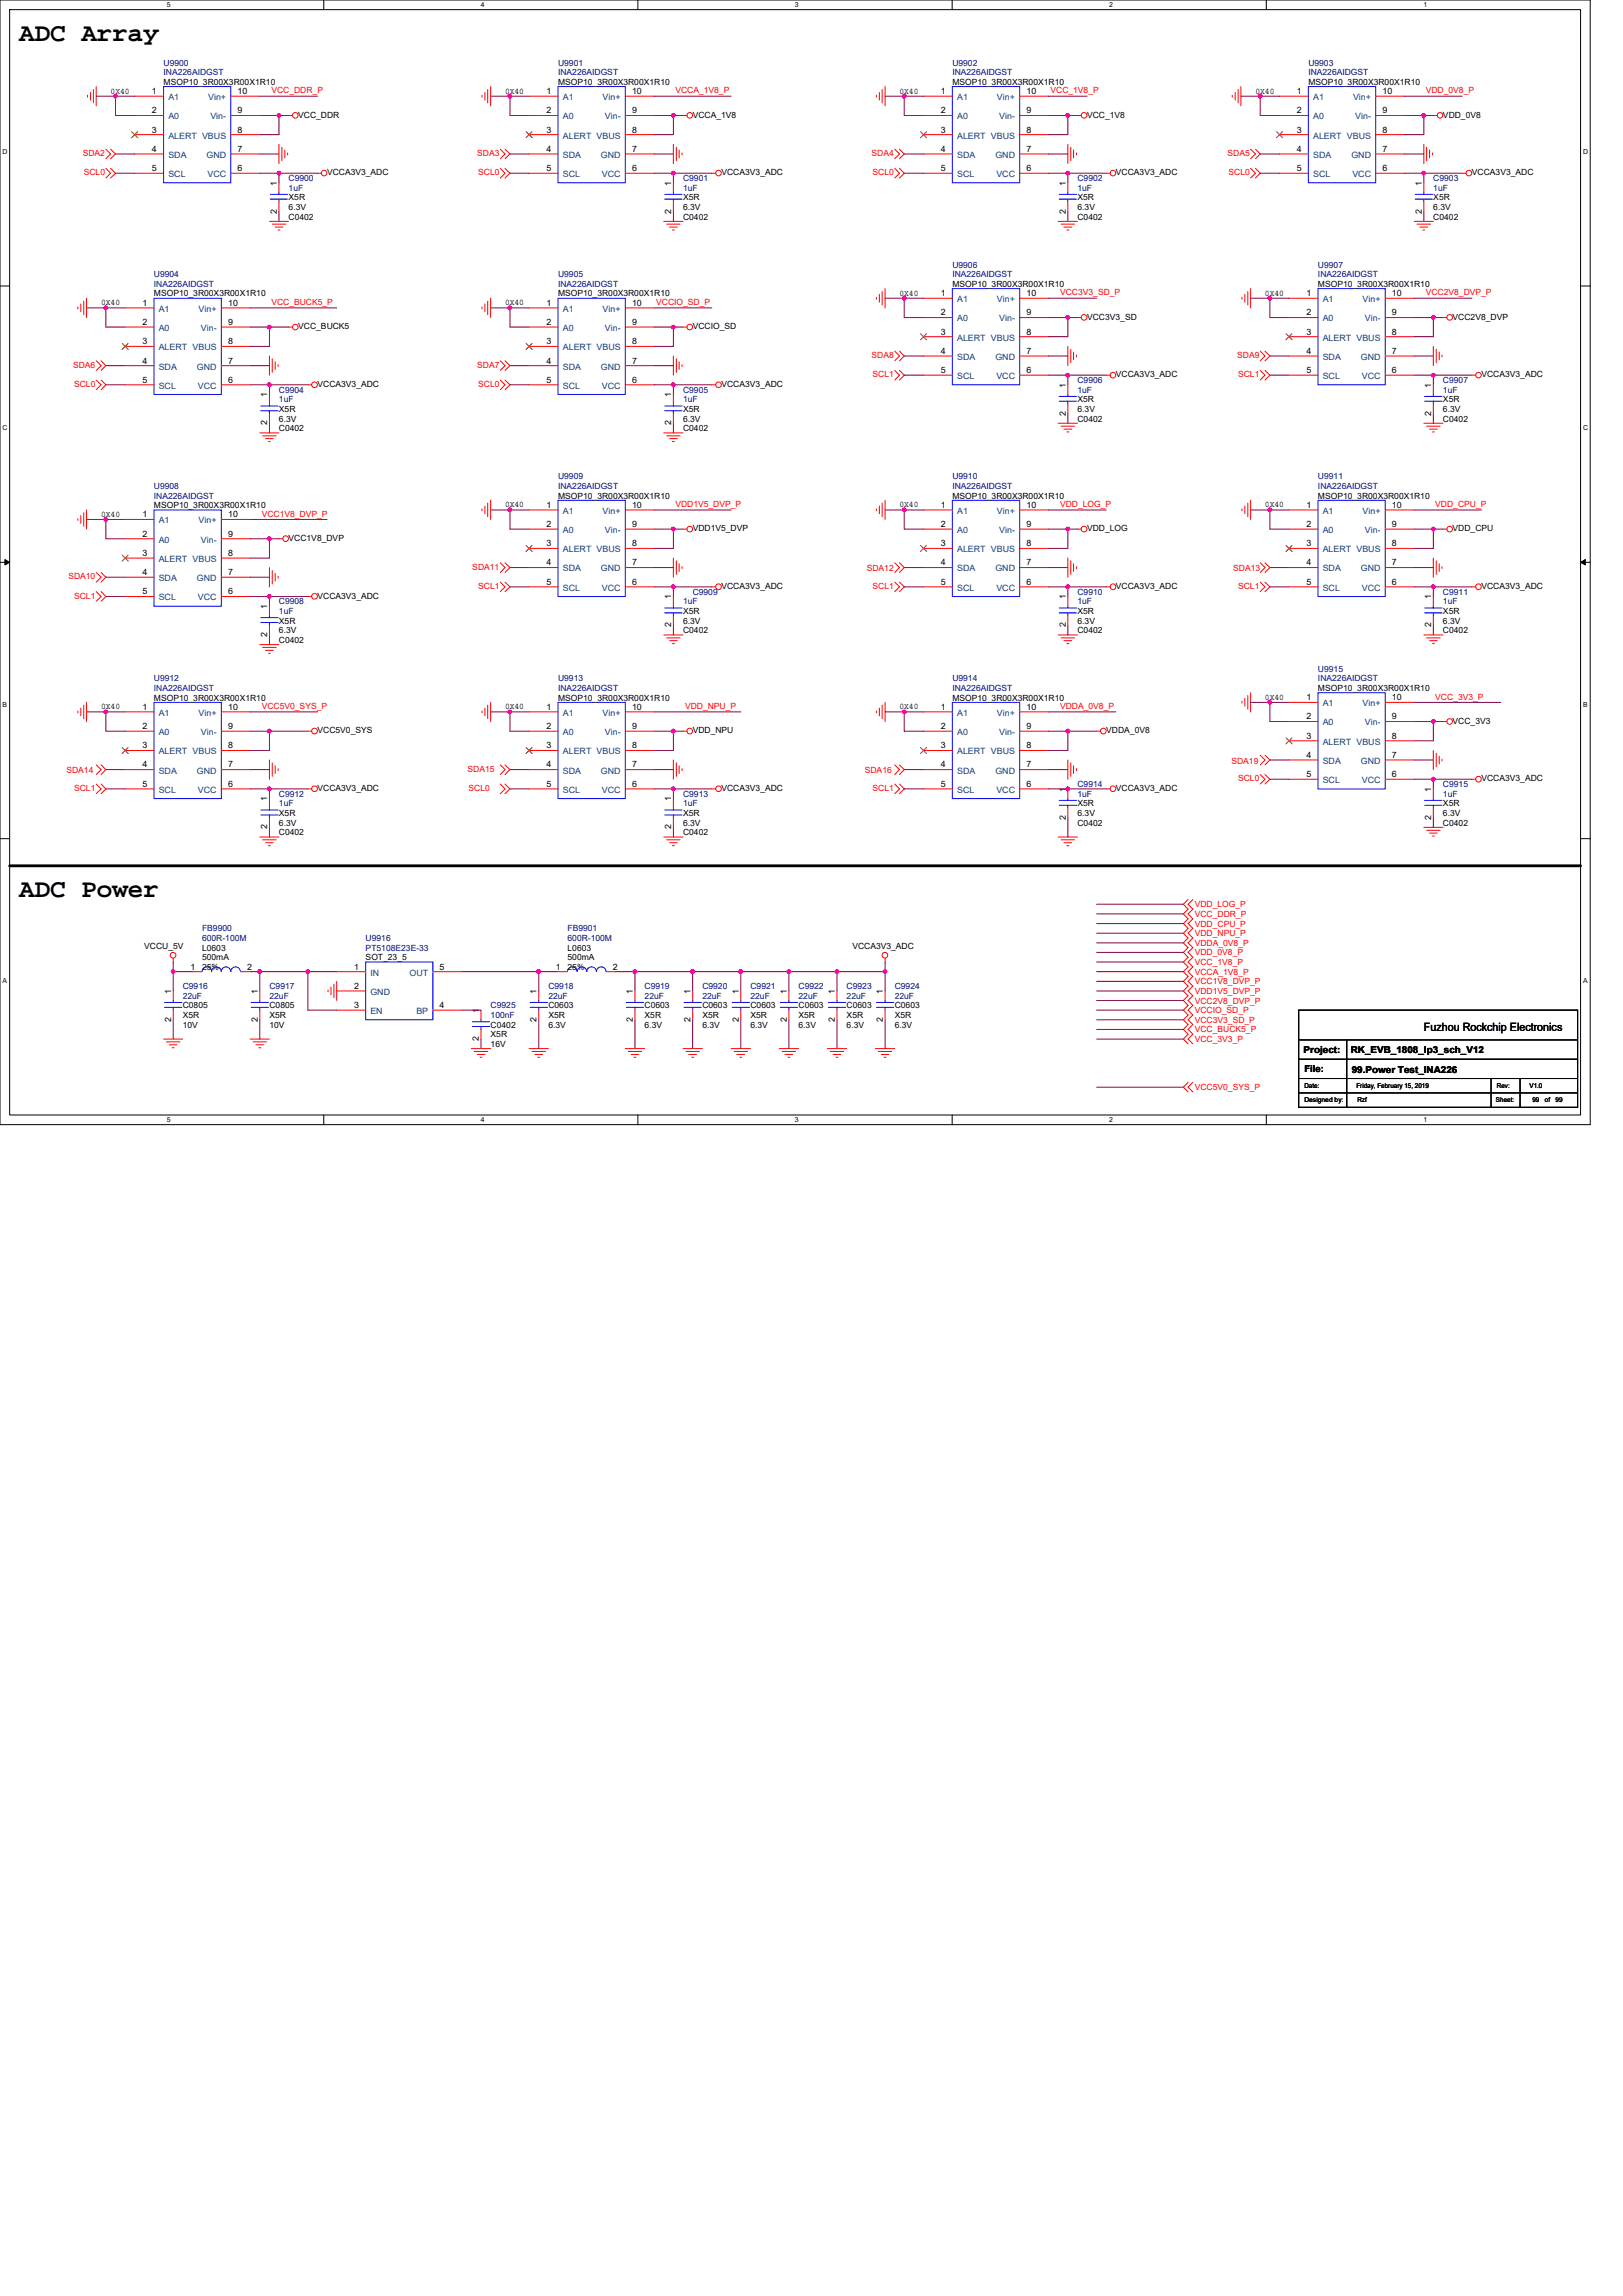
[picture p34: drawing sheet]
<svg xmlns="http://www.w3.org/2000/svg" width="210mm" height="297mm" viewBox="0 0 210 297" stroke-linecap="round" stroke-linejoin="round" font-family="sans-serif">
<defs><g id="words">
<g font-size="3.3">
<text x="2.5" y="5.3">ADC Array</text>
<text x="2.5" y="116.1">ADC Power</text>
</g>
<text font-size="1.5" x="184.2" y="133.4">Fuzhou Rockchip Electronics</text>
<g font-size="1.2">
<text x="168.7" y="136.2">Project:</text>
<text x="174.8" y="136.3">RK_EVB_1808_lp3_sch_V12</text>
<text x="168.8" y="138.7">File:</text>
<text x="174.9" y="138.8">99.Power Test_INA226</text>
</g>
<g font-size="1.1" fill="#000080">
<text x="21.2" y="8.5">U9900</text>
<text x="21.2" y="9.7">INA226AIDGST</text>
<text x="72.2" y="8.5">U9901</text>
<text x="72.2" y="9.7">INA226AIDGST</text>
<text x="123.2" y="8.5">U9902</text>
<text x="123.2" y="9.7">INA226AIDGST</text>
<text x="169.3" y="8.5">U9903</text>
<text x="169.3" y="9.7">INA226AIDGST</text>
<text x="37.3" y="23.4">C9900</text>
<text x="88.4" y="23.4">C9901</text>
<text x="139.4" y="23.4">C9902</text>
<text x="185.4" y="23.4">C9903</text>
<text x="37.3" y="24.7">1uF</text>
<text x="88.4" y="24.7">1uF</text>
<text x="139.4" y="24.7">1uF</text>
<text x="185.4" y="24.7">1uF</text>
<text x="19.9" y="35.9">U9904</text>
<text x="72.2" y="35.9">U9905</text>
<text x="123.2" y="34.6">U9906</text>
<text x="123.2" y="35.9">INA226AIDGST</text>
<text x="170.5" y="34.6">U9907</text>
<text x="170.5" y="35.9">INA226AIDGST</text>
<text x="19.9" y="37.1">INA226AIDGST</text>
<text x="72.2" y="37.1">INA226AIDGST</text>
<text x="36.1" y="50.8">C9904</text>
<text x="36.1" y="52">1uF</text>
<text x="88.4" y="50.8">C9905</text>
<text x="88.4" y="52">1uF</text>
<text x="139.4" y="49.6">C9906</text>
<text x="139.4" y="50.8">1uF</text>
<text x="186.7" y="49.6">C9907</text>
<text x="186.7" y="50.8">1uF</text>
<text x="19.9" y="63.2">U9908</text>
<text x="19.9" y="64.5">INA226AIDGST</text>
<text x="72.2" y="62">U9909</text>
<text x="72.2" y="63.2">INA226AIDGST</text>
<text x="123.2" y="62">U9910</text>
<text x="123.2" y="63.2">INA226AIDGST</text>
<text x="170.5" y="62">U9911</text>
<text x="170.5" y="63.2">INA226AIDGST</text>
<text x="89.6" y="76.9">C9909</text>
<text x="139.4" y="76.9">C9910</text>
<text x="186.7" y="76.9">C9911</text>
<text x="36.1" y="78.2">C9908</text>
<text x="36.1" y="79.4">1uF</text>
<text x="88.4" y="78.2">1uF</text>
<text x="139.4" y="78.2">1uF</text>
<text x="186.7" y="78.2">1uF</text>
<text x="19.9" y="88.1">U9912</text>
<text x="19.9" y="89.4">INA226AIDGST</text>
<text x="72.2" y="88.1">U9913</text>
<text x="72.2" y="89.4">INA226AIDGST</text>
<text x="123.2" y="88.1">U9914</text>
<text x="123.2" y="89.4">INA226AIDGST</text>
<text x="170.5" y="86.9">U9915</text>
<text x="170.5" y="88.1">INA226AIDGST</text>
<text x="139.4" y="101.8">C9914</text>
<text x="186.7" y="101.8">C9915</text>
<text x="36.1" y="103.1">C9912</text>
<text x="36.1" y="104.3">1uF</text>
<text x="88.4" y="103.1">C9913</text>
<text x="88.4" y="104.3">1uF</text>
<text x="139.4" y="103.1">1uF</text>
<text x="186.7" y="103.1">1uF</text>
<text x="26.1" y="120.5">FB9900</text>
<text x="26.1" y="121.8">600R-100M</text>
<text x="47.3" y="121.8">U9916</text>
<text x="47.3" y="123">PT5108E23E-33</text>
<text x="73.4" y="120.5">FB9901</text>
<text x="73.4" y="121.8">600R-100M</text>
<text x="23.6" y="128">C9916</text>
<text x="23.6" y="129.2">22uF</text>
<text x="34.9" y="128">C9917</text>
<text x="34.9" y="129.2">22uF</text>
<text x="63.5" y="130.5">C9925</text>
<text x="63.5" y="131.7">100nF</text>
<text x="71" y="128">C9918</text>
<text x="71" y="129.2">22uF</text>
<text x="83.4" y="128">C9919</text>
<text x="83.4" y="129.2">22uF</text>
<text x="90.9" y="128">C9920</text>
<text x="90.9" y="129.2">22uF</text>
<text x="97.1" y="128">C9921</text>
<text x="97.1" y="129.2">22uF</text>
<text x="103.3" y="128">C9922</text>
<text x="103.3" y="129.2">22uF</text>
<text x="109.5" y="128">C9923</text>
<text x="109.5" y="129.2">22uF</text>
<text x="115.8" y="128">C9924</text>
<text x="115.8" y="129.2">22uF</text>
</g>
<g font-size="1.1">
<text x="21.2" y="11">MSOP10_3R00X3R00X1R10</text>
<text x="72.2" y="11">MSOP10_3R00X3R00X1R10</text>
<text x="123.2" y="11">MSOP10_3R00X3R00X1R10</text>
<text x="169.3" y="11">MSOP10_3R00X3R00X1R10</text>
<text x="14.3" y="12.1">0X40</text>
<text x="19.7" y="12.2">1</text>
<text x="19.7" y="14.7">2</text>
<text x="19.7" y="17.1">3</text>
<text x="30.7" y="14.7">9</text>
<text x="30.7" y="17.1">8</text>
<text x="30.7" y="12.2">10</text>
<text x="38.6" y="15.2">VCC_DDR</text>
<text x="65.3" y="12.1">0X40</text>
<text x="70.7" y="12.2">1</text>
<text x="70.7" y="14.7">2</text>
<text x="70.7" y="17.1">3</text>
<text x="81.8" y="14.7">9</text>
<text x="81.8" y="17.1">8</text>
<text x="81.8" y="12.2">10</text>
<text x="89.6" y="15.2">VCCA_1V8</text>
<text x="116.4" y="12.1">0X40</text>
<text x="121.7" y="12.2">1</text>
<text x="121.7" y="14.7">2</text>
<text x="121.7" y="17.1">3</text>
<text x="132.8" y="14.7">9</text>
<text x="132.8" y="17.1">8</text>
<text x="132.8" y="12.2">10</text>
<text x="140.7" y="15.2">VCC_1V8</text>
<text x="162.4" y="12.1">0X40</text>
<text x="167.8" y="12.2">1</text>
<text x="167.8" y="14.7">2</text>
<text x="167.8" y="17.1">3</text>
<text x="178.9" y="17.1">8</text>
<text x="178.9" y="14.7">9</text>
<text x="178.9" y="12.2">10</text>
<text x="186.7" y="15.2">VDD_0V8</text>
<text x="19.7" y="19.6">4</text>
<text x="19.7" y="22.1">5</text>
<text x="30.7" y="19.6">7</text>
<text x="30.7" y="22.1">6</text>
<text x="42.3" y="22.7">VCCA3V3_ADC</text>
<text x="70.7" y="19.6">4</text>
<text x="70.7" y="22.1">5</text>
<text x="81.8" y="19.6">7</text>
<text x="81.8" y="22.1">6</text>
<text x="93.3" y="22.7">VCCA3V3_ADC</text>
<text x="121.7" y="19.6">4</text>
<text x="121.7" y="22.1">5</text>
<text x="132.8" y="19.6">7</text>
<text x="132.8" y="22.1">6</text>
<text x="144.4" y="22.7">VCCA3V3_ADC</text>
<text x="167.8" y="19.6">4</text>
<text x="167.8" y="22.1">5</text>
<text x="178.9" y="19.6">7</text>
<text x="178.9" y="22.1">6</text>
<text x="190.4" y="22.7">VCCA3V3_ADC</text>
<text x="35.8" y="27.6" transform="rotate(-90 35.8 27.6)">2</text>
<text x="35.8" y="24" transform="rotate(-90 35.8 24)">1</text>
<text x="37.3" y="28.4">C0402</text>
<text x="37.3" y="25.9">X5R</text>
<text x="37.3" y="27.2">6.3V</text>
<text x="86.8" y="27.6" transform="rotate(-90 86.8 27.6)">2</text>
<text x="86.8" y="24" transform="rotate(-90 86.8 24)">1</text>
<text x="88.4" y="28.4">C0402</text>
<text x="88.4" y="25.9">X5R</text>
<text x="88.4" y="27.2">6.3V</text>
<text x="137.9" y="27.6" transform="rotate(-90 137.9 27.6)">2</text>
<text x="137.9" y="24" transform="rotate(-90 137.9 24)">1</text>
<text x="139.4" y="28.4">C0402</text>
<text x="139.4" y="25.9">X5R</text>
<text x="139.4" y="27.2">6.3V</text>
<text x="183.9" y="27.6" transform="rotate(-90 183.9 27.6)">2</text>
<text x="183.9" y="24" transform="rotate(-90 183.9 24)">1</text>
<text x="185.4" y="28.4">C0402</text>
<text x="185.4" y="25.9">X5R</text>
<text x="185.4" y="27.2">6.3V</text>
<text x="13.1" y="39.5">0X40</text>
<text x="18.4" y="39.6">1</text>
<text x="19.9" y="38.4">MSOP10_3R00X3R00X1R10</text>
<text x="29.5" y="39.6">10</text>
<text x="65.3" y="39.5">0X40</text>
<text x="70.7" y="39.6">1</text>
<text x="72.2" y="38.4">MSOP10_3R00X3R00X1R10</text>
<text x="81.8" y="39.6">10</text>
<text x="116.4" y="38.2">0X40</text>
<text x="121.7" y="38.3">1</text>
<text x="121.7" y="40.8">2</text>
<text x="123.2" y="37.1">MSOP10_3R00X3R00X1R10</text>
<text x="132.8" y="40.8">9</text>
<text x="132.8" y="38.3">10</text>
<text x="140.7" y="41.3">VCC3V3_SD</text>
<text x="163.7" y="38.2">0X40</text>
<text x="169" y="38.3">1</text>
<text x="169" y="40.8">2</text>
<text x="170.5" y="37.1">MSOP10_3R00X3R00X1R10</text>
<text x="180.1" y="40.8">9</text>
<text x="180.1" y="38.3">10</text>
<text x="187.9" y="41.3">VCC2V8_DVP</text>
<text x="18.4" y="42">2</text>
<text x="18.4" y="47">4</text>
<text x="18.4" y="44.5">3</text>
<text x="29.5" y="47">7</text>
<text x="29.5" y="42">9</text>
<text x="29.5" y="44.5">8</text>
<text x="38.6" y="42.6">VCC_BUCK5</text>
<text x="70.7" y="42">2</text>
<text x="70.7" y="47">4</text>
<text x="70.7" y="44.5">3</text>
<text x="81.8" y="47">7</text>
<text x="81.8" y="42">9</text>
<text x="81.8" y="44.5">8</text>
<text x="89.6" y="42.6">VCCIO_SD</text>
<text x="121.7" y="45.8">4</text>
<text x="121.7" y="43.3">3</text>
<text x="132.8" y="45.8">7</text>
<text x="132.8" y="43.3">8</text>
<text x="169" y="45.8">4</text>
<text x="169" y="43.3">3</text>
<text x="180.1" y="45.8">7</text>
<text x="180.1" y="43.3">8</text>
<text x="18.4" y="49.5">5</text>
<text x="29.5" y="49.5">6</text>
<text x="34.6" y="51.4" transform="rotate(-90 34.6 51.4)">1</text>
<text x="36.1" y="53.3">X5R</text>
<text x="41.1" y="50.1">VCCA3V3_ADC</text>
<text x="70.7" y="49.5">5</text>
<text x="81.8" y="49.5">6</text>
<text x="86.8" y="51.4" transform="rotate(-90 86.8 51.4)">1</text>
<text x="88.4" y="53.3">X5R</text>
<text x="93.3" y="50.1">VCCA3V3_ADC</text>
<text x="121.7" y="48.3">5</text>
<text x="132.8" y="48.3">6</text>
<text x="137.9" y="53.8" transform="rotate(-90 137.9 53.8)">2</text>
<text x="137.9" y="50.2" transform="rotate(-90 137.9 50.2)">1</text>
<text x="139.4" y="52">X5R</text>
<text x="139.4" y="53.3">6.3V</text>
<text x="144.4" y="48.8">VCCA3V3_ADC</text>
<text x="169" y="48.3">5</text>
<text x="180.1" y="48.3">6</text>
<text x="185.2" y="53.8" transform="rotate(-90 185.2 53.8)">2</text>
<text x="185.2" y="50.2" transform="rotate(-90 185.2 50.2)">1</text>
<text x="186.7" y="52">X5R</text>
<text x="186.7" y="53.3">6.3V</text>
<text x="191.7" y="48.8">VCCA3V3_ADC</text>
<text x="34.6" y="55" transform="rotate(-90 34.6 55)">2</text>
<text x="36.1" y="55.8">C0402</text>
<text x="36.1" y="54.5">6.3V</text>
<text x="86.8" y="55" transform="rotate(-90 86.8 55)">2</text>
<text x="88.4" y="55.8">C0402</text>
<text x="88.4" y="54.5">6.3V</text>
<text x="139.4" y="54.5">C0402</text>
<text x="186.7" y="54.5">C0402</text>
<text x="19.9" y="65.7">MSOP10_3R00X3R00X1R10</text>
<text x="65.3" y="65.6">0X40</text>
<text x="70.7" y="65.7">1</text>
<text x="72.2" y="64.5">MSOP10_3R00X3R00X1R10</text>
<text x="81.8" y="65.7">10</text>
<text x="116.4" y="65.6">0X40</text>
<text x="121.7" y="65.7">1</text>
<text x="123.2" y="64.5">MSOP10_3R00X3R00X1R10</text>
<text x="132.8" y="65.7">10</text>
<text x="163.7" y="65.6">0X40</text>
<text x="169" y="65.7">1</text>
<text x="170.5" y="64.5">MSOP10_3R00X3R00X1R10</text>
<text x="180.1" y="65.7">10</text>
<text x="13.1" y="66.9">0X40</text>
<text x="18.4" y="66.9">1</text>
<text x="18.4" y="69.4">2</text>
<text x="18.4" y="71.9">3</text>
<text x="29.5" y="69.4">9</text>
<text x="29.5" y="71.9">8</text>
<text x="29.5" y="66.9">10</text>
<text x="37.3" y="70">VCC1V8_DVP</text>
<text x="70.7" y="68.2">2</text>
<text x="70.7" y="70.7">3</text>
<text x="81.8" y="68.2">9</text>
<text x="81.8" y="70.7">8</text>
<text x="89.6" y="68.7">VDD1V5_DVP</text>
<text x="121.7" y="68.2">2</text>
<text x="121.7" y="70.7">3</text>
<text x="132.8" y="68.2">9</text>
<text x="132.8" y="70.7">8</text>
<text x="140.7" y="68.7">VDD_LOG</text>
<text x="169" y="68.2">2</text>
<text x="169" y="70.7">3</text>
<text x="180.1" y="68.2">9</text>
<text x="180.1" y="70.7">8</text>
<text x="187.9" y="68.7">VDD_CPU</text>
<text x="18.4" y="74.4">4</text>
<text x="18.4" y="76.9">5</text>
<text x="29.5" y="74.4">7</text>
<text x="29.5" y="76.9">6</text>
<text x="41.1" y="77.4">VCCA3V3_ADC</text>
<text x="70.7" y="73.2">4</text>
<text x="70.7" y="75.6">5</text>
<text x="81.8" y="73.2">7</text>
<text x="81.8" y="75.6">6</text>
<text x="86.8" y="77.6" transform="rotate(-90 86.8 77.6)">1</text>
<text x="93.3" y="76.2">VCCA3V3_ADC</text>
<text x="121.7" y="73.2">4</text>
<text x="121.7" y="75.6">5</text>
<text x="132.8" y="73.2">7</text>
<text x="132.8" y="75.6">6</text>
<text x="137.9" y="77.6" transform="rotate(-90 137.9 77.6)">1</text>
<text x="144.4" y="76.2">VCCA3V3_ADC</text>
<text x="169" y="73.2">4</text>
<text x="169" y="75.6">5</text>
<text x="180.1" y="73.2">7</text>
<text x="180.1" y="75.6">6</text>
<text x="185.2" y="77.6" transform="rotate(-90 185.2 77.6)">1</text>
<text x="191.7" y="76.2">VCCA3V3_ADC</text>
<text x="34.6" y="82.4" transform="rotate(-90 34.6 82.4)">2</text>
<text x="34.6" y="78.8" transform="rotate(-90 34.6 78.8)">1</text>
<text x="36.1" y="83.2">C0402</text>
<text x="36.1" y="80.7">X5R</text>
<text x="36.1" y="81.9">6.3V</text>
<text x="86.8" y="81.2" transform="rotate(-90 86.8 81.2)">2</text>
<text x="88.4" y="81.9">C0402</text>
<text x="88.4" y="79.4">X5R</text>
<text x="88.4" y="80.7">6.3V</text>
<text x="137.9" y="81.2" transform="rotate(-90 137.9 81.2)">2</text>
<text x="139.4" y="81.9">C0402</text>
<text x="139.4" y="79.4">X5R</text>
<text x="139.4" y="80.7">6.3V</text>
<text x="185.2" y="81.2" transform="rotate(-90 185.2 81.2)">2</text>
<text x="186.7" y="81.9">C0402</text>
<text x="186.7" y="79.4">X5R</text>
<text x="186.7" y="80.7">6.3V</text>
<text x="170.5" y="89.4">MSOP10_3R00X3R00X1R10</text>
<text x="13.1" y="91.8">0X40</text>
<text x="18.4" y="91.8">1</text>
<text x="18.4" y="94.3">2</text>
<text x="19.9" y="90.6">MSOP10_3R00X3R00X1R10</text>
<text x="29.5" y="94.3">9</text>
<text x="29.5" y="91.8">10</text>
<text x="41.1" y="94.9">VCC5V0_SYS</text>
<text x="65.3" y="91.8">0X40</text>
<text x="70.7" y="91.8">1</text>
<text x="70.7" y="94.3">2</text>
<text x="72.2" y="90.6">MSOP10_3R00X3R00X1R10</text>
<text x="81.8" y="94.3">9</text>
<text x="81.8" y="91.8">10</text>
<text x="89.6" y="94.9">VDD_NPU</text>
<text x="116.4" y="91.8">0X40</text>
<text x="121.7" y="91.8">1</text>
<text x="121.7" y="94.3">2</text>
<text x="123.2" y="90.6">MSOP10_3R00X3R00X1R10</text>
<text x="132.8" y="94.3">9</text>
<text x="132.8" y="91.8">10</text>
<text x="143.1" y="94.9">VDDA_0V8</text>
<text x="163.7" y="90.5">0X40</text>
<text x="169" y="90.6">1</text>
<text x="169" y="93.1">2</text>
<text x="169" y="95.6">3</text>
<text x="180.1" y="93.1">9</text>
<text x="180.1" y="95.6">8</text>
<text x="180.1" y="90.6">10</text>
<text x="187.9" y="93.6">VCC_3V3</text>
<text x="18.4" y="99.3">4</text>
<text x="18.4" y="101.8">5</text>
<text x="18.4" y="96.8">3</text>
<text x="29.5" y="99.3">7</text>
<text x="29.5" y="96.8">8</text>
<text x="29.5" y="101.8">6</text>
<text x="70.7" y="99.3">4</text>
<text x="70.7" y="101.8">5</text>
<text x="70.7" y="96.8">3</text>
<text x="81.8" y="99.3">7</text>
<text x="81.8" y="96.8">8</text>
<text x="81.8" y="101.8">6</text>
<text x="121.7" y="99.3">4</text>
<text x="121.7" y="101.8">5</text>
<text x="121.7" y="96.8">3</text>
<text x="132.8" y="99.3">7</text>
<text x="132.8" y="96.8">8</text>
<text x="132.8" y="101.8">6</text>
<text x="169" y="98">4</text>
<text x="169" y="100.5">5</text>
<text x="180.1" y="98">7</text>
<text x="180.1" y="100.5">6</text>
<text x="191.7" y="101.1">VCCA3V3_ADC</text>
<text x="34.6" y="107.3" transform="rotate(-90 34.6 107.3)">2</text>
<text x="34.6" y="103.7" transform="rotate(-90 34.6 103.7)">1</text>
<text x="36.1" y="105.6">X5R</text>
<text x="36.1" y="106.8">6.3V</text>
<text x="41.1" y="102.3">VCCA3V3_ADC</text>
<text x="86.8" y="107.3" transform="rotate(-90 86.8 107.3)">2</text>
<text x="86.8" y="103.7" transform="rotate(-90 86.8 103.7)">1</text>
<text x="88.4" y="105.6">X5R</text>
<text x="88.4" y="106.8">6.3V</text>
<text x="93.3" y="102.3">VCCA3V3_ADC</text>
<text x="137.9" y="106" transform="rotate(-90 137.9 106)">2</text>
<text x="137.9" y="102.4" transform="rotate(-90 137.9 102.4)">1</text>
<text x="139.4" y="106.8">C0402</text>
<text x="139.4" y="104.3">X5R</text>
<text x="139.4" y="105.6">6.3V</text>
<text x="144.4" y="102.3">VCCA3V3_ADC</text>
<text x="185.2" y="106" transform="rotate(-90 185.2 106)">2</text>
<text x="185.2" y="102.4" transform="rotate(-90 185.2 102.4)">1</text>
<text x="186.7" y="106.8">C0402</text>
<text x="186.7" y="104.3">X5R</text>
<text x="186.7" y="105.6">6.3V</text>
<text x="36.1" y="108.1">C0402</text>
<text x="88.4" y="108.1">C0402</text>
<text x="18.7" y="122.7">VCCU_5V</text>
<text x="24.6" y="125.4">1</text>
<text x="26.1" y="123">L0603</text>
<text x="26.1" y="124.2">500mA</text>
<text x="26.1" y="125.5">25%</text>
<text x="32" y="125.4">2</text>
<text x="45.8" y="125.4">1</text>
<text x="47.3" y="124.2">SOT_23_5</text>
<text x="56.9" y="125.4">5</text>
<text x="71.9" y="125.4">1</text>
<text x="73.4" y="123">L0603</text>
<text x="73.4" y="124.2">500mA</text>
<text x="73.4" y="125.5">25%</text>
<text x="79.3" y="125.4">2</text>
<text x="110.3" y="122.7">VCCA3V3_ADC</text>
<text x="22.1" y="128.6" transform="rotate(-90 22.1 128.6)">1</text>
<text x="23.6" y="130.5">C0805</text>
<text x="23.6" y="131.7">X5R</text>
<text x="33.3" y="128.6" transform="rotate(-90 33.3 128.6)">1</text>
<text x="34.9" y="130.5">C0805</text>
<text x="34.9" y="131.7">X5R</text>
<text x="45.8" y="127.9">2</text>
<text x="45.8" y="130.4">3</text>
<text x="56.9" y="130.4">4</text>
<text x="62" y="131.1" transform="rotate(-90 62 131.1)">1</text>
<text x="69.4" y="128.6" transform="rotate(-90 69.4 128.6)">1</text>
<text x="71" y="130.5">C0603</text>
<text x="71" y="131.7">X5R</text>
<text x="81.9" y="128.6" transform="rotate(-90 81.9 128.6)">1</text>
<text x="83.4" y="130.5">C0603</text>
<text x="83.4" y="131.7">X5R</text>
<text x="89.3" y="128.6" transform="rotate(-90 89.3 128.6)">1</text>
<text x="90.9" y="130.5">C0603</text>
<text x="90.9" y="131.7">X5R</text>
<text x="95.6" y="128.6" transform="rotate(-90 95.6 128.6)">1</text>
<text x="97.1" y="130.5">C0603</text>
<text x="97.1" y="131.7">X5R</text>
<text x="101.8" y="128.6" transform="rotate(-90 101.8 128.6)">1</text>
<text x="103.3" y="130.5">C0603</text>
<text x="103.3" y="131.7">X5R</text>
<text x="108" y="128.6" transform="rotate(-90 108 128.6)">1</text>
<text x="109.5" y="130.5">C0603</text>
<text x="109.5" y="131.7">X5R</text>
<text x="114.2" y="128.6" transform="rotate(-90 114.2 128.6)">1</text>
<text x="115.8" y="130.5">C0603</text>
<text x="115.8" y="131.7">X5R</text>
<text x="22.1" y="132.2" transform="rotate(-90 22.1 132.2)">2</text>
<text x="23.6" y="132.9">10V</text>
<text x="33.3" y="132.2" transform="rotate(-90 33.3 132.2)">2</text>
<text x="34.9" y="132.9">10V</text>
<text x="62" y="134.7" transform="rotate(-90 62 134.7)">2</text>
<text x="63.5" y="132.9">C0402</text>
<text x="63.5" y="134.2">X5R</text>
<text x="63.5" y="135.4">16V</text>
<text x="69.4" y="132.2" transform="rotate(-90 69.4 132.2)">2</text>
<text x="71" y="132.9">6.3V</text>
<text x="81.9" y="132.2" transform="rotate(-90 81.9 132.2)">2</text>
<text x="83.4" y="132.9">6.3V</text>
<text x="89.3" y="132.2" transform="rotate(-90 89.3 132.2)">2</text>
<text x="90.9" y="132.9">6.3V</text>
<text x="95.6" y="132.2" transform="rotate(-90 95.6 132.2)">2</text>
<text x="97.1" y="132.9">6.3V</text>
<text x="101.8" y="132.2" transform="rotate(-90 101.8 132.2)">2</text>
<text x="103.3" y="132.9">6.3V</text>
<text x="108" y="132.2" transform="rotate(-90 108 132.2)">2</text>
<text x="109.5" y="132.9">6.3V</text>
<text x="114.2" y="132.2" transform="rotate(-90 114.2 132.2)">2</text>
<text x="115.8" y="132.9">6.3V</text>
</g>
<g font-size="1.1" fill="#004080">
<text x="21.8" y="13">A1</text>
<text x="21.8" y="15.5">A0</text>
<text x="21.8" y="17.9">ALERT VBUS</text>
<text x="26.9" y="13">Vin+</text>
<text x="27.2" y="15.5">Vin-</text>
<text x="72.8" y="13">A1</text>
<text x="72.8" y="15.5">A0</text>
<text x="72.8" y="17.9">ALERT VBUS</text>
<text x="78" y="13">Vin+</text>
<text x="78.3" y="15.5">Vin-</text>
<text x="123.8" y="13">A1</text>
<text x="123.8" y="15.5">A0</text>
<text x="123.8" y="17.9">ALERT VBUS</text>
<text x="129" y="13">Vin+</text>
<text x="129.3" y="15.5">Vin-</text>
<text x="169.9" y="13">A1</text>
<text x="169.9" y="15.5">A0</text>
<text x="169.9" y="17.9">ALERT VBUS</text>
<text x="175" y="13">Vin+</text>
<text x="175.3" y="15.5">Vin-</text>
<text x="21.8" y="20.4">SDA</text>
<text x="21.8" y="22.9">SCL</text>
<text x="26.7" y="20.4">GND</text>
<text x="26.8" y="22.9">VCC</text>
<text x="72.8" y="20.4">SDA</text>
<text x="72.8" y="22.9">SCL</text>
<text x="77.7" y="20.4">GND</text>
<text x="77.9" y="22.9">VCC</text>
<text x="123.8" y="20.4">SDA</text>
<text x="123.8" y="22.9">SCL</text>
<text x="128.8" y="20.4">GND</text>
<text x="128.9" y="22.9">VCC</text>
<text x="169.9" y="20.4">SDA</text>
<text x="169.9" y="22.9">SCL</text>
<text x="174.8" y="20.4">GND</text>
<text x="175" y="22.9">VCC</text>
<text x="20.5" y="40.3">A1</text>
<text x="25.7" y="40.3">Vin+</text>
<text x="72.8" y="40.3">A1</text>
<text x="78" y="40.3">Vin+</text>
<text x="123.8" y="39.1">A1</text>
<text x="123.8" y="41.6">A0</text>
<text x="129" y="39.1">Vin+</text>
<text x="129.3" y="41.6">Vin-</text>
<text x="171.1" y="39.1">A1</text>
<text x="171.1" y="41.6">A0</text>
<text x="176.3" y="39.1">Vin+</text>
<text x="176.6" y="41.6">Vin-</text>
<text x="20.5" y="42.8">A0</text>
<text x="20.5" y="47.8">SDA</text>
<text x="20.5" y="45.3">ALERT VBUS</text>
<text x="25.5" y="47.8">GND</text>
<text x="26" y="42.8">Vin-</text>
<text x="72.8" y="42.8">A0</text>
<text x="72.8" y="47.8">SDA</text>
<text x="72.8" y="45.3">ALERT VBUS</text>
<text x="77.7" y="47.8">GND</text>
<text x="78.3" y="42.8">Vin-</text>
<text x="123.8" y="46.6">SDA</text>
<text x="123.8" y="44.1">ALERT VBUS</text>
<text x="128.8" y="46.6">GND</text>
<text x="171.1" y="46.6">SDA</text>
<text x="171.1" y="44.1">ALERT VBUS</text>
<text x="176.1" y="46.6">GND</text>
<text x="20.5" y="50.3">SCL</text>
<text x="25.6" y="50.3">VCC</text>
<text x="72.8" y="50.3">SCL</text>
<text x="77.9" y="50.3">VCC</text>
<text x="123.8" y="49">SCL</text>
<text x="128.9" y="49">VCC</text>
<text x="171.1" y="49">SCL</text>
<text x="176.2" y="49">VCC</text>
<text x="20.5" y="67.7">A1</text>
<text x="20.5" y="70.2">A0</text>
<text x="25.7" y="67.7">Vin+</text>
<text x="26" y="70.2">Vin-</text>
<text x="72.8" y="66.5">A1</text>
<text x="72.8" y="69">A0</text>
<text x="72.8" y="71.5">ALERT VBUS</text>
<text x="78" y="66.5">Vin+</text>
<text x="78.3" y="69">Vin-</text>
<text x="123.8" y="66.5">A1</text>
<text x="123.8" y="69">A0</text>
<text x="123.8" y="71.5">ALERT VBUS</text>
<text x="129" y="66.5">Vin+</text>
<text x="129.3" y="69">Vin-</text>
<text x="171.1" y="66.5">A1</text>
<text x="171.1" y="69">A0</text>
<text x="171.1" y="71.5">ALERT VBUS</text>
<text x="176.3" y="66.5">Vin+</text>
<text x="176.6" y="69">Vin-</text>
<text x="20.5" y="75.2">SDA</text>
<text x="20.5" y="77.7">SCL</text>
<text x="20.5" y="72.7">ALERT VBUS</text>
<text x="25.5" y="75.2">GND</text>
<text x="25.6" y="77.7">VCC</text>
<text x="72.8" y="73.9">SDA</text>
<text x="72.8" y="76.4">SCL</text>
<text x="77.7" y="73.9">GND</text>
<text x="77.9" y="76.4">VCC</text>
<text x="123.8" y="73.9">SDA</text>
<text x="123.8" y="76.4">SCL</text>
<text x="128.8" y="73.9">GND</text>
<text x="128.9" y="76.4">VCC</text>
<text x="171.1" y="73.9">SDA</text>
<text x="171.1" y="76.4">SCL</text>
<text x="176.1" y="73.9">GND</text>
<text x="176.2" y="76.4">VCC</text>
<text x="20.5" y="92.6">A1</text>
<text x="20.5" y="95.1">A0</text>
<text x="25.7" y="92.6">Vin+</text>
<text x="26" y="95.1">Vin-</text>
<text x="72.8" y="92.6">A1</text>
<text x="72.8" y="95.1">A0</text>
<text x="78" y="92.6">Vin+</text>
<text x="78.3" y="95.1">Vin-</text>
<text x="123.8" y="92.6">A1</text>
<text x="123.8" y="95.1">A0</text>
<text x="129" y="92.6">Vin+</text>
<text x="129.3" y="95.1">Vin-</text>
<text x="171.1" y="91.4">A1</text>
<text x="171.1" y="93.9">A0</text>
<text x="176.3" y="91.4">Vin+</text>
<text x="176.6" y="93.9">Vin-</text>
<text x="20.5" y="100.1">SDA</text>
<text x="20.5" y="97.6">ALERT VBUS</text>
<text x="25.5" y="100.1">GND</text>
<text x="72.8" y="100.1">SDA</text>
<text x="72.8" y="97.6">ALERT VBUS</text>
<text x="77.7" y="100.1">GND</text>
<text x="123.8" y="100.1">SDA</text>
<text x="123.8" y="97.6">ALERT VBUS</text>
<text x="128.8" y="100.1">GND</text>
<text x="171.1" y="98.8">SDA</text>
<text x="171.1" y="101.3">SCL</text>
<text x="171.1" y="96.4">ALERT VBUS</text>
<text x="176.1" y="98.8">GND</text>
<text x="176.2" y="101.3">VCC</text>
<text x="20.5" y="102.6">SCL</text>
<text x="25.6" y="102.6">VCC</text>
<text x="72.8" y="102.6">SCL</text>
<text x="77.9" y="102.6">VCC</text>
<text x="123.8" y="102.6">SCL</text>
<text x="128.9" y="102.6">VCC</text>
<text x="47.9" y="126.2">IN</text>
<text x="47.9" y="128.7">GND</text>
<text x="47.9" y="131.2">EN</text>
<text x="53" y="126.2">OUT</text>
<text x="53.9" y="131.2">BP</text>
</g>
<g font-size="1.1" fill="#f00">
<text x="35.1" y="12.1">VCC_DDR_P</text>
<text x="87.4" y="12.1">VCCA_1V8_P</text>
<text x="135.9" y="12.1">VCC_1V8_P</text>
<text x="184.5" y="12.1">VDD_0V8_P</text>
<text x="10.7" y="20.2">SDA2</text>
<text x="10.8" y="22.7">SCL0</text>
<text x="61.7" y="20.2">SDA3</text>
<text x="61.9" y="22.7">SCL0</text>
<text x="112.8" y="20.2">SDA4</text>
<text x="112.9" y="22.7">SCL0</text>
<text x="158.8" y="20.2">SDA5</text>
<text x="158.9" y="22.7">SCL0</text>
<text x="35.1" y="39.5">VCC_BUCK5_P</text>
<text x="84.9" y="39.5">VCCIO_SD_P</text>
<text x="137.2" y="38.2">VCC3V3_SD_P</text>
<text x="184.5" y="38.2">VCC2V8_DVP_P</text>
<text x="9.5" y="47.6">SDA6</text>
<text x="61.7" y="47.6">SDA7</text>
<text x="112.8" y="46.3">SDA8</text>
<text x="160.1" y="46.3">SDA9</text>
<text x="9.6" y="50.1">SCL0</text>
<text x="61.9" y="50.1">SCL0</text>
<text x="112.9" y="48.8">SCL1</text>
<text x="160.2" y="48.8">SCL1</text>
<text x="87.4" y="65.6">VDD1V5_DVP_P</text>
<text x="137.2" y="65.6">VDD_LOG_P</text>
<text x="185.7" y="65.6">VDD_CPU_P</text>
<text x="33.9" y="66.8">VCC1V8_DVP_P</text>
<text x="8.8" y="75">SDA10</text>
<text x="9.6" y="77.4">SCL1</text>
<text x="61.1" y="73.7">SDA11</text>
<text x="61.9" y="76.2">SCL1</text>
<text x="112.1" y="73.8">SDA12</text>
<text x="112.9" y="76.2">SCL1</text>
<text x="159.6" y="73.8">SDA13</text>
<text x="160.2" y="76.2">SCL1</text>
<text x="33.9" y="91.7">VCC5V0_SYS_P</text>
<text x="88.6" y="91.7">VDD_NPU_P</text>
<text x="137.2" y="91.7">VDDA_0V8_P</text>
<text x="185.7" y="90.5">VCC_3V3_P</text>
<text x="8.6" y="100">SDA14</text>
<text x="60.5" y="99.8">SDA15</text>
<text x="111.9" y="100">SDA16</text>
<text x="159.3" y="98.8">SDA19</text>
<text x="160.2" y="101.1">SCL0</text>
<text x="9.6" y="102.3">SCL1</text>
<text x="60.6" y="102.3">SCL0</text>
<text x="112.9" y="102.3">SCL1</text>
<text x="154.6" y="117.4">VDD_LOG_P</text>
<text x="154.6" y="118.6">VCC_DDR_P</text>
<text x="154.6" y="119.9">VDD_CPU_P</text>
<text x="154.6" y="124.9">VCC_1V8_P</text>
<text x="154.6" y="123.6">VDD_0V8_P</text>
<text x="154.6" y="121.1">VDD_NPU_P</text>
<text x="154.6" y="122.4">VDDA_0V8_P</text>
<text x="154.6" y="131.1">VCCIO_SD_P</text>
<text x="154.6" y="129.8">VCC2V8_DVP_P</text>
<text x="154.6" y="126.1">VCCA_1V8_P</text>
<text x="154.6" y="128.6">VDD1V5_DVP_P</text>
<text x="154.6" y="127.3">VCC1V8_DVP_P</text>
<text x="154.6" y="132.3">VCC3V3_SD_P</text>
<text x="154.6" y="134.8">VCC_3V3_P</text>
<text x="154.6" y="133.6">VCC_BUCK5_P</text>
<text x="154.6" y="141">VCC5V0_SYS_P</text>
</g>
<g font-size=".9">
<text x="21.6" y="1">5</text>
<text x="62.2" y="1">4</text>
<text x="102.8" y="1">3</text>
<text x="143.5" y="1">2</text>
<text x="184.1" y="1">1</text>
<text x=".3" y="19.9">D</text>
<text x="204.8" y="19.9">D</text>
<text x=".3" y="55.7">C</text>
<text x="204.8" y="55.7">C</text>
<text x=".3" y="91.4">B</text>
<text x="204.8" y="91.4">B</text>
<text x=".3" y="127.2">A</text>
<text x="204.8" y="127.2">A</text>
<text x="168.8" y="140.8">Date:</text>
<text x="168.8" y="142.6">Designed by:</text>
<text x="175.5" y="140.8">Friday, February 15, 2019</text>
<text x="175.6" y="142.6">Rzf</text>
<text x="193.5" y="142.6">Sheet:</text>
<text x="193.7" y="140.8">Rev:</text>
<text x="197.9" y="140.8">V1.0</text>
<text x="198.3" y="142.6">99</text>
<text x="199.9" y="142.6">of</text>
<text x="201.3" y="142.6">99</text>
<text x="21.6" y="145.2">5</text>
<text x="62.2" y="145.2">4</text>
<text x="102.8" y="145.2">3</text>
<text x="143.5" y="145.2">2</text>
<text x="184.1" y="145.2">1</text>
</g>
</g></defs>
<path d="M0 0h205.7v145.5h-205.7zM1.2 1.2h203.3v143.1h-203.3z" fill="none" stroke="#000" stroke-width=".13"/>
<g fill="#fff">
<path d="M21.6 .1h.5v1h-.5z"/>
<path d="M21.6 144.4h.5v1h-.5z"/>
</g>
<path d="M41.9 0v1.2M41.9 144.3v1.2" fill="none" stroke="#000" stroke-width=".13"/>
<g fill="#fff">
<path d="M62.2 .1h.5v1h-.5z"/>
<path d="M62.2 144.4h.5v1h-.5z"/>
</g>
<path d="M82.5 0v1.2M82.5 144.3v1.2" fill="none" stroke="#000" stroke-width=".13"/>
<g fill="#fff">
<path d="M102.8 .1h.5v1h-.5z"/>
<path d="M102.8 144.4h.5v1h-.5z"/>
</g>
<path d="M123.2 0v1.2M123.2 144.3v1.2" fill="none" stroke="#000" stroke-width=".13"/>
<g fill="#fff">
<path d="M143.5 .1h.5v1h-.5z"/>
<path d="M143.5 144.4h.5v1h-.5z"/>
</g>
<path d="M163.8 0v1.2M163.8 144.3v1.2" fill="none" stroke="#000" stroke-width=".13"/>
<g fill="#fff">
<path d="M184.1 .1h.5v1h-.5z"/>
<path d="M184.1 144.4h.5v1h-.5z"/>
<path d="M.3 19.1h.7v1h-.7z"/>
<path d="M204.8 19.1h.6v1h-.6z"/>
<path d="M.3 54.9h.7v1h-.7z"/>
<path d="M204.8 54.9h.6v1h-.6z"/>
</g>
<path d="M0 37h1.2M204.5 37h1.2" fill="none" stroke="#000" stroke-width=".13"/>
<g fill="#fff">
<path d="M.3 90.6h.6v1h-.6z"/>
<path d="M204.8 90.6h.6v1h-.6z"/>
</g>
<path d="M0 72.7h1.2M204.5 72.7h1.2" fill="none" stroke="#000" stroke-width=".13"/>
<path d="M.6 72.4l.6 .3-.6 .4zM204.5 72.7l.6-.3v.7z" fill="#000" stroke="#000" stroke-width=".13"/>
<g fill="#fff">
<path d="M.3 126.4h.6v1h-.6z"/>
<path d="M204.8 126.4h.6v1h-.6z"/>
</g>
<path d="M0 108.5h1.2M204.5 108.5h1.2M168 134.5h36.1M168 137h36.1M168 139.5h36.1M168 130.7h36.1v12.6h-36.1zM174.2 134.5v8.8M192.9 139.5v3.8M196.7 139.5v3.8M168 141.4h36.1" fill="none" stroke="#000" stroke-width=".13"/>
<path d="M1.2 112h203.3" fill="none" stroke="#000" stroke-width=".36"/>
<g fill="none" stroke="#f00" stroke-width=".13">
<path d="M11.3 12.3v.3M11.7 12v1M12.1 11.6v1.7M12.4 11.2v2.5M13.7 19.3l.6 .6-.6 .6M14.3 19.3l.6 .6-.6 .6M17.4 12.4h3.8M17.4 14.9h3.8M17.4 19.9h3.8M17.4 17.4h3.8M29.9 19.9h3.7M29.9 17.4h3.7"/>
<path d="M29.9 14.9h3.7M29.9 12.4h3.7M36.1 18.7v2.5M36.5 19.1v1.7M36.9 19.4v1M37.2 19.8v.2M37.3 14.9h.5M62.4 12.3v.3M62.7 12v1M63.1 11.6v1.7M63.5 11.2v2.5M64.7 19.3l.6 .6-.6 .6"/>
<path d="M65.3 19.3l.7 .6-.7 .6M68.5 12.4h3.7M68.5 14.9h3.7M68.5 19.9h3.7M68.5 17.4h3.7M80.9 19.9h3.7M80.9 17.4h3.7M80.9 14.9h3.7M80.9 12.4h3.7M87.1 18.7v2.5M87.5 19.1v1.7M87.9 19.4v1"/>
<path d="M88.2 19.8v.2M88.4 14.9h.5M113.4 12.3v.3M113.8 12v1M114.1 11.6v1.7M114.5 11.2v2.5M115.8 19.3l.6 .6-.6 .6M116.4 19.3l.6 .6-.6 .6M119.5 12.4h3.7M119.5 14.9h3.7M119.5 19.9h3.7M119.5 17.4h3.7"/>
<path d="M131.9 19.9h3.8M131.9 17.4h3.8M131.9 14.9h3.8M131.9 12.4h3.8M138.2 18.7v2.5M138.5 19.1v1.7M138.9 19.4v1M139.3 19.8v.2M139.4 14.9h.5M159.4 12.3v.3M159.8 12v1M160.2 11.6v1.7"/>
<path d="M160.5 11.2v2.5M161.8 19.3l.6 .6-.6 .6M162.4 19.3l.6 .6-.6 .6M165.5 12.4h3.8M165.5 14.9h3.8M165.5 19.9h3.8M165.5 17.4h3.8M178 19.9h3.7M178 17.4h3.7M178 14.9h3.7M178 12.4h3.7M184.2 18.7v2.5"/>
<path d="M184.6 19.1v1.7M185 19.4v1M185.3 19.8v.2M185.4 14.9h.5M10.1 39.7v.3M10.5 39.3v1M10.8 39v1.7M11.2 38.6v2.5M13.7 21.8l.6 .6-.6 .6M14.3 21.8l.6 .6-.6 .6M16.2 39.8h3.7M17.4 22.4h3.8"/>
<path d="M28.6 39.8h3.8M29.9 22.4h3.7M34.9 28.6h2.4M35.2 29h1.8M35.6 29.4h1M36 29.8h.2M36.1 23.6v1.3M36.1 26.1v1.3M41.1 22.4h.5M62.4 39.7v.3M62.7 39.3v1M63.1 39v1.7"/>
<path d="M63.5 38.6v2.5M64.7 21.8l.6 .6-.6 .6M65.3 21.8l.7 .6-.7 .6M68.5 22.4h3.7M68.5 39.8h3.7M80.9 22.4h3.7M80.9 39.8h3.7M85.9 28.6h2.5M86.3 29h1.7M86.6 29.4h1M87 29.8h.2M87.1 23.6v1.3"/>
<path d="M87.1 26.1v1.3M92.1 22.4h.5M113.4 38.5v.2M113.8 38.1v1M114.1 37.7v1.8M114.5 37.3v2.5M115.8 21.8l.6 .6-.6 .6M116.4 21.8l.6 .6-.6 .6M119.5 38.6h3.7M119.5 22.4h3.7M131.9 38.6h3.8M131.9 22.4h3.8"/>
<path d="M136.9 28.6h2.5M137.3 29h1.7M137.6 29.4h1.1M138 29.8h.3M138.2 23.6v1.3M138.2 26.1v1.3M143.1 22.4h.5M160.7 38.5v.2M161.1 38.1v1M161.4 37.7v1.8M161.8 21.8l.6 .6-.6 .6M161.8 37.3v2.5"/>
<path d="M162.4 21.8l.6 .6-.6 .6M165.5 22.4h3.8M166.8 38.6h3.7M178 22.4h3.7M179.2 38.6h3.8M183 28.6h2.4M183.3 29h1.8M183.7 29.4h1M184.1 29.8h.2M184.2 23.6v1.3M184.2 26.1v1.3M189.2 22.4h.5"/>
<path d="M12.4 46.7l.7 .6-.7 .6M12.4 49.2l.7 .6-.7 .6M13.1 46.7l.6 .6-.6 .6M13.1 49.2l.6 .6-.6 .6M16.2 42.3h3.7M16.2 47.3h3.7M16.2 49.8h3.7M16.2 44.8h3.7M28.6 47.3h3.8M28.6 44.8h3.8M28.6 42.3h3.8M28.6 49.8h3.8"/>
<path d="M33.6 56h2.5M34 56.4h1.7M34.4 56.7h.9M34.7 57.1h.3M34.9 51v1.3M34.9 53.5v1.3M34.9 46.1v2.4M35.2 46.4v1.8M35.6 46.8v1M36 47.2v.2M37.3 42.3h.5M39.8 49.8h.5"/>
<path d="M64.7 46.7l.6 .6-.6 .6M64.7 49.2l.6 .6-.6 .6M65.3 46.7l.7 .6-.7 .6M65.3 49.2l.7 .6-.7 .6M68.5 42.3h3.7M68.5 47.3h3.7M68.5 49.8h3.7M68.5 44.8h3.7M80.9 47.3h3.7M80.9 44.8h3.7M80.9 42.3h3.7M80.9 49.8h3.7"/>
<path d="M85.9 56h2.5M86.3 56.4h1.7M86.6 56.7h1M87 57.1h.2M87.1 51v1.3M87.1 53.5v1.3M87.1 46.1v2.4M87.5 46.4v1.8M87.9 46.8v1M88.2 47.2v.2M88.4 42.3h.5M92.1 49.8h.5"/>
<path d="M115.8 45.4l.6 .7-.6 .6M115.8 47.9l.6 .6-.6 .7M116.4 45.4l.6 .7-.6 .6M116.4 47.9l.6 .6-.6 .7M119.5 41.1h3.7M119.5 46.1h3.7M119.5 48.5h3.7M119.5 43.6h3.7M131.9 46.1h3.8M131.9 43.6h3.8M131.9 41.1h3.8M131.9 48.5h3.8"/>
<path d="M136.9 54.8h2.5M137.3 55.1h1.7M137.6 55.5h1.1M138 55.9h.3M138.2 49.8v1.2M138.2 52.3v1.2M138.2 44.8v2.5M138.5 45.2v1.7M138.9 45.6v.9M139.3 45.9v.3M139.4 41.1h.5M143.1 48.5h.5"/>
<path d="M163 45.4l.7 .7-.7 .6M163 47.9l.7 .6-.7 .7M163.7 45.4l.6 .7-.6 .6M163.7 47.9l.6 .6-.6 .7M166.8 41.1h3.7M166.8 46.1h3.7M166.8 48.5h3.7M166.8 43.6h3.7M179.2 46.1h3.8M179.2 43.6h3.8M179.2 41.1h3.8M179.2 48.5h3.8"/>
<path d="M184.2 54.8h2.5M184.6 55.1h1.7M185 55.5h.9M185.3 55.9h.3M185.4 49.8v1.2M185.4 52.3v1.2M185.4 44.8v2.5M185.8 45.2v1.7M186.2 45.6v.9M186.6 45.9v.3M186.7 41.1h.5M190.4 48.5h.5"/>
<path d="M10.1 67.1v.2M10.5 66.7v1M10.8 66.3v1.8M11.2 66v2.5M12.4 74.1l.7 .6-.7 .6M12.4 76.5l.7 .7-.7 .6M13.1 74.1l.6 .6-.6 .6M13.1 76.5l.6 .7-.6 .6M16.2 67.2h3.7M16.2 69.7h3.7M16.2 74.7h3.7M16.2 77.2h3.7"/>
<path d="M16.2 72.2h3.7M28.6 74.7h3.8M28.6 72.2h3.8M28.6 69.7h3.8M28.6 67.2h3.8M28.6 77.2h3.8M34.9 78.4v1.3M34.9 73.4v2.5M35.2 73.8v1.7M35.6 74.2v1M36 74.5v.3M36.1 69.7h.5"/>
<path d="M39.8 77.2h.5M62.4 65.8v.3M62.7 65.5v1M63.1 65.1v1.7M63.5 64.7v2.5M64.7 72.8l.6 .6-.6 .7M64.7 75.3l.6 .6-.6 .6M65.3 72.8l.7 .6-.7 .7M65.3 75.3l.7 .6-.7 .6M68.5 66h3.7M68.5 68.5h3.7M68.5 73.4h3.7"/>
<path d="M68.5 75.9h3.7M68.5 71h3.7M80.9 73.4h3.7M80.9 71h3.7M80.9 68.5h3.7M80.9 66h3.7M80.9 75.9h3.7M87.1 77.2v1.2M87.1 79.7v1.2M87.1 72.2v2.5M87.5 72.6v1.7M87.9 72.9v1"/>
<path d="M88.2 73.3v.3M88.4 68.5h.5M92.1 75.9h.5M113.4 65.8v.3M113.8 65.5v1M114.1 65.1v1.7M114.5 64.7v2.5M115.8 75.3l.6 .6-.6 .6M115.8 72.8l.6 .6-.6 .7M116.4 75.3l.6 .6-.6 .6M116.4 72.8l.6 .6-.6 .7M119.5 66h3.7"/>
<path d="M119.5 68.5h3.7M119.5 73.4h3.7M119.5 75.9h3.7M119.5 71h3.7M131.9 73.4h3.8M131.9 71h3.8M131.9 68.5h3.8M131.9 66h3.8M131.9 75.9h3.8M138.2 77.2v1.2M138.2 79.7v1.2M138.2 72.2v2.5"/>
<path d="M138.5 72.6v1.7M138.9 72.9v1M139.3 73.3v.3M139.4 68.5h.5M143.1 75.9h.5M160.7 65.8v.3M161.1 65.5v1M161.4 65.1v1.7M161.8 64.7v2.5M163 75.3l.7 .6-.7 .6M163 72.8l.7 .6-.7 .7M163.7 75.3l.6 .6-.6 .6"/>
<path d="M163.7 72.8l.6 .6-.6 .7M166.8 66h3.7M166.8 68.5h3.7M166.8 73.4h3.7M166.8 75.9h3.7M166.8 71h3.7M179.2 73.4h3.8M179.2 71h3.8M179.2 68.5h3.8M179.2 66h3.8M179.2 75.9h3.8M185.4 77.2v1.2"/>
<path d="M185.4 79.7v1.2M185.4 72.2v2.5M185.8 72.6v1.7M186.2 72.9v1M186.6 73.3v.3M186.7 68.5h.5M190.4 75.9h.5M10.1 92v.2M10.5 91.6v1M10.8 91.2v1.8M11.2 90.9v2.4M12.4 99l.7 .6-.7 .6"/>
<path d="M13.1 99l.6 .6-.6 .6M16.2 92.1h3.7M16.2 94.6h3.7M16.2 99.6h3.7M16.2 97.1h3.7M28.6 99.6h3.8M28.6 97.1h3.8M28.6 94.6h3.8M28.6 92.1h3.8M33.6 83.4h2.5M34 83.8h1.7M34.4 84.1h.9"/>
<path d="M34.7 84.5h.3M34.9 98.3v2.5M34.9 80.9v1.2M35.2 98.7v1.7M35.6 99.1v1M36 99.4v.3M39.8 94.6h.5M62.4 92v.2M62.7 91.6v1M63.1 91.2v1.8M63.5 90.9v2.4M64.7 99l.6 .6-.6 .6"/>
<path d="M65.3 99l.7 .6-.7 .6M68.5 92.1h3.7M68.5 94.6h3.7M68.5 99.6h3.7M68.5 97.1h3.7M80.9 99.6h3.7M80.9 97.1h3.7M80.9 94.6h3.7M80.9 92.1h3.7M85.9 82.1h2.5M86.3 82.5h1.7M86.6 82.9h1"/>
<path d="M87 83.3h.2M87.1 98.3v2.5M87.5 98.7v1.7M87.9 99.1v1M88.2 99.4v.3M88.4 94.6h.5M113.4 92v.2M113.8 91.6v1M114.1 91.2v1.8M114.5 90.9v2.4M115.8 99l.6 .6-.6 .6M116.4 99l.6 .6-.6 .6"/>
<path d="M119.5 92.1h3.7M119.5 94.6h3.7M119.5 99.6h3.7M119.5 97.1h3.7M131.9 99.6h3.8M131.9 97.1h3.8M131.9 94.6h3.8M131.9 92.1h3.8M136.9 82.1h2.5M137.3 82.5h1.7M137.6 82.9h1.1M138 83.3h.3"/>
<path d="M138.2 98.3v2.5M138.5 98.7v1.7M138.9 99.1v1M139.3 99.4v.3M141.9 94.6h.5M160.7 90.7v.3M161.1 90.4v1M161.4 90v1.7M161.8 89.6v2.5M163 97.7l.7 .6-.7 .7M163.7 97.7l.6 .6-.6 .7M166.8 90.9h3.7"/>
<path d="M166.8 93.3h3.7M166.8 98.3h3.7M166.8 95.8h3.7M179.2 98.3h3.8M179.2 95.8h3.8M179.2 93.3h3.8M179.2 90.9h3.8M184.2 82.1h2.5M184.6 82.5h1.7M185 82.9h.9M185.3 83.3h.3M185.4 97.1v2.5"/>
<path d="M185.8 97.5v1.7M186.2 97.8v1M186.6 98.2v.2M186.7 93.3h.5M12.4 101.4l.7 .7-.7 .6M13.1 101.4l.6 .7-.6 .6M16.2 102.1h3.7M28.6 102.1h3.8M33.6 108.3h2.5M34 108.6h1.7M34.4 109h.9M34.7 109.4h.3"/>
<path d="M34.9 103.3v1.2M34.9 105.8v1.2M39.8 102.1h.5M64.7 101.4l.6 .7-.6 .6M65.3 101.4l.7 .7-.7 .6M68.5 102.1h3.7M80.9 102.1h3.7M85.9 108.3h2.5M86.3 108.6h1.7M86.6 109h1M87 109.4h.2M87.1 103.3v1.2"/>
<path d="M87.1 105.8v1.2M92.1 102.1h.5M115.8 101.4l.6 .7-.6 .6M116.4 101.4l.6 .7-.6 .6M119.5 102.1h3.7M131.9 102.1h3.8M136.9 108.3h2.5M137.3 108.6h1.7M137.6 109h1.1M138 109.4h.3M138.2 102.1v1.2M138.2 104.5v1.3"/>
<path d="M143.1 102.1h.5M153.7 116.4l-.6 .6 .6 .6-.6 .6 .6 .7-.6 .6 .6 .6-.6 .6 .6 .6-.6 .7 .6 .6-.6 .6 .6 .6-.6 .7 .6 .6-.6 .6 .6 .6-.6 .7 .6 .6-.6 .6 .6 .6-.6 .6 .6 .7-.6 .6 .6 .6-.6 .6 .6 .6-.6 .7 .6 .6-.6 .6 .6 .6M154.3 116.4l-.6 .6 .6 .6-.6 .6 .6 .7-.6 .6 .6 .6-.6 .6 .6 .6-.6 .7 .6 .6-.6 .6 .6 .6-.6 .7 .6 .6-.6 .6 .6 .6-.6 .7 .6 .6-.6 .6 .6 .6-.6 .6 .6 .7-.6 .6 .6 .6-.6 .6 .6 .6-.6 .7 .6 .6-.6 .6 .6 .6M163 100.2l.7 .6-.7 .6M163.7 100.2l.6 .6-.6 .6M166.8 100.8h3.7M179.2 100.8h3.8M184.2 107h2.5M184.6 107.4h1.7M185 107.8h.9M185.3 108.2h.3M185.4 102.1v1.2"/>
<path d="M185.4 104.5v1.3M190.4 100.8h.5M21.2 134.4h2.4M21.5 134.8h1.8M21.9 135.2h1M22.3 135.6h.2M22.4 124v.5M22.4 128.2v1.2M22.4 130.7v1.2M24.9 125.7h1.2M31.1 125.7h1.3M32.4 134.4h2.5"/>
<path d="M32.7 134.8h1.8M33.1 135.2h1M33.5 135.6h.2M33.6 128.2v1.2M33.6 130.7v1.2M42.4 128.1v.2M42.8 127.7v1M43.2 127.3v1.8M43.6 127v2.4M43.6 125.7h3.7M43.6 128.2h3.7M43.6 130.7h3.7"/>
<path d="M56 130.7h3.8M56 125.7h3.8M61 135.7h2.5M61.4 136h1.7M61.7 136.4h1M62.1 136.8h.3M62.2 130.7v1.2M62.2 133.2v1.2M68.5 135.7h2.5M68.8 136h1.8M69.2 136.4h1M69.6 136.8h.2"/>
<path d="M69.7 128.2v1.2M69.7 130.7v1.2M72.2 125.7h1.2M78.4 125.7h1.3M80.9 135.7h2.5M81.3 136h1.7M81.6 136.4h1.1M82 136.8h.3M82.1 128.2v1.2M82.1 130.7v1.2M88.4 135.7h2.5M88.8 136h1.7"/>
<path d="M89.1 136.4h1M89.5 136.8h.2M89.6 128.2v1.2M89.6 130.7v1.2M94.6 135.7h2.5M95 136h1.7M95.3 136.4h1M95.7 136.8h.3M95.8 128.2v1.2M95.8 130.7v1.2M100.8 135.7h2.5M101.2 136h1.7"/>
<path d="M101.6 136.4h1M101.9 136.8h.3M102.1 128.2v1.2M102.1 130.7v1.2M107 135.7h2.5M107.4 136h1.8M107.8 136.4h1M108.2 136.8h.2M108.3 128.2v1.2M108.3 130.7v1.2M113.3 135.7h2.5M113.6 136h1.8"/>
<path d="M114 136.4h1M114.4 136.8h.2M114.5 124v.5M114.5 128.2v1.2M114.5 130.7v1.2M153.7 140l-.6 .7 .6 .6M154.3 140l-.6 .7 .6 .6"/>
<circle cx="38.2" cy="14.9" r=".36"/>
<circle cx="89.2" cy="14.9" r=".36"/>
<circle cx="140.3" cy="14.9" r=".37"/>
<circle cx="186.3" cy="14.9" r=".36"/>
<circle cx="41.9" cy="22.4" r=".36"/>
<circle cx="93" cy="22.4" r=".36"/>
<circle cx="144" cy="22.4" r=".36"/>
<circle cx="190" cy="22.4" r=".37"/>
<circle cx="38.2" cy="42.3" r=".36"/>
<circle cx="40.7" cy="49.8" r=".37"/>
<circle cx="89.2" cy="42.3" r=".36"/>
<circle cx="93" cy="49.8" r=".36"/>
<circle cx="140.3" cy="41.1" r=".37"/>
<circle cx="144" cy="48.5" r=".36"/>
<circle cx="187.6" cy="41.1" r=".36"/>
<circle cx="191.3" cy="48.5" r=".36"/>
<circle cx="36.9" cy="69.7" r=".37"/>
<circle cx="40.7" cy="77.2" r=".37"/>
<circle cx="89.2" cy="68.5" r=".36"/>
<circle cx="93" cy="75.9" r=".37"/>
<circle cx="140.3" cy="68.5" r=".37"/>
<circle cx="144" cy="75.9" r=".37"/>
<circle cx="187.6" cy="68.5" r=".36"/>
<circle cx="191.3" cy="75.9" r=".37"/>
<circle cx="40.7" cy="94.6" r=".38"/>
<circle cx="89.2" cy="94.6" r=".37"/>
<circle cx="142.7" cy="94.6" r=".37"/>
<circle cx="187.6" cy="93.3" r=".36"/>
<circle cx="40.7" cy="102" r=".37"/>
<circle cx="93" cy="102" r=".36"/>
<circle cx="144" cy="102" r=".36"/>
<circle cx="191.3" cy="100.8" r=".37"/>
<circle cx="22.4" cy="123.6" r=".37"/>
<circle cx="114.5" cy="123.6" r=".37"/>
</g>
<g fill="none" stroke="#00f" stroke-width=".13">
<path d="M21.2 11.2h8.7v12.4h-8.7zM72.2 11.2h8.7v12.4h-8.7zM123.2 11.2h8.7v12.4h-8.7zM169.3 11.2h8.7v12.4h-8.7zM19.9 38.6h8.7v12.4h-8.7zM35 25.8h2.2M35 25.1h2.2M36.1 24.9v.2M36.1 25.8v.3M72.2 38.6h8.7v12.4h-8.7zM86 25.8h2.2M86 25.1h2.2"/>
<path d="M87.1 24.9v.2M87.1 25.8v.3M123.2 37.3h8.7v12.5h-8.7zM137 25.8h2.3M137 25.1h2.3M138.2 24.9v.2M138.2 25.8v.3M170.5 37.3h8.7v12.5h-8.7zM183.1 25.8h2.2M183.1 25.1h2.2M184.2 24.9v.2M184.2 25.8v.3"/>
<path d="M33.7 53.1h2.3M33.7 52.5h2.3M34.9 52.3v.2M34.9 53.1v.4M86 53.1h2.2M86 52.5h2.2M87.1 52.3v.2M87.1 53.1v.4M137 51.9h2.3M137 51.3h2.3M138.2 51v.3M138.2 51.9v.4"/>
<path d="M184.3 51.9h2.3M184.3 51.3h2.3M185.4 51v.3M185.4 51.9v.4M19.9 66h8.7v12.4h-8.7zM33.7 79.9h2.3M34.9 79.7v.2M72.2 64.7h8.7v12.5h-8.7zM86 79.3h2.2M86 78.7h2.2M87.1 78.4v.3M87.1 79.3v.4"/>
<path d="M123.2 64.7h8.7v12.5h-8.7zM137 79.3h2.3M137 78.7h2.3M138.2 78.4v.3M138.2 79.3v.4M170.5 64.7h8.7v12.5h-8.7zM184.3 79.3h2.3M184.3 78.7h2.3M185.4 78.4v.3M185.4 79.3v.4M19.9 90.9h8.7v12.4h-8.7zM33.7 80.5h2.3"/>
<path d="M34.9 80.5v.4M72.2 90.9h8.7v12.4h-8.7zM123.2 90.9h8.7v12.4h-8.7zM170.5 89.6h8.7v12.5h-8.7zM33.7 105.4h2.3M33.7 104.8h2.3M34.9 104.5v.3M34.9 105.4v.4M86 105.4h2.2M86 104.8h2.2M87.1 104.5v.3M87.1 105.4v.4"/>
<path d="M137 104.2h2.3M137 103.5h2.3M138.2 103.3v.2M138.2 104.2v.3M184.3 104.2h2.3M184.3 103.5h2.3M185.4 103.3v.2M185.4 104.2v.3M21.3 130.3h2.2M21.3 129.7h2.2M22.4 129.4v.3M22.4 130.3v.4"/>
<path d="M27.4 125.7a.61 .61 0 0 0-.6-.6 .61 .61 0 0 0-.7 .6M31.1 125.7a.63 .63 0 0 0-.6-.6 .63 .63 0 0 0-.7 .6 .61 .61 0 0 0-.6-.6 .61 .61 0 0 0-.6 .6 .61 .61 0 0 0-.6-.6 .61 .61 0 0 0-.6 .6M32.5 130.3h2.2M32.5 129.7h2.2M33.6 129.4v.3M33.6 130.3v.4M47.3 124.5h8.7v7.4h-8.7zM61.1 132.8h2.3M61.1 132.2h2.3M62.2 131.9v.3M62.2 132.8v.4M68.6 130.3h2.2"/>
<path d="M68.6 129.7h2.2M69.7 129.4v.3M69.7 130.3v.4M74.7 125.7a.61 .61 0 0 0-.7-.6 .61 .61 0 0 0-.6 .6M77.2 125.7a.63 .63 0 0 0-.7-.6 .63 .63 0 0 0-.6 .6 .61 .61 0 0 0-.6-.6 .61 .61 0 0 0-.6 .6M78.4 125.7a.61 .61 0 0 0-.6-.6 .61 .61 0 0 0-.6 .6M81 130.3h2.3M81 129.7h2.3M82.1 129.4v.3M82.1 130.3v.4M88.5 130.3h2.2M88.5 129.7h2.2"/>
<path d="M89.6 129.4v.3M89.6 130.3v.4M94.7 130.3h2.3M94.7 129.7h2.3M95.8 129.4v.3M95.8 130.3v.4M100.9 130.3h2.3M100.9 129.7h2.3M102.1 129.4v.3M102.1 130.3v.4M107.2 130.3h2.2M107.2 129.7h2.2"/>
<path d="M108.3 129.4v.3M108.3 130.3v.4M113.4 130.3h2.2M113.4 129.7h2.2M114.5 129.4v.3M114.5 130.3v.4"/>
</g>
<g fill="none" stroke="#804000" stroke-width=".13">
<path d="M17 17l.8 .8M17.8 17l-.8 .8M68.1 17l.8 .8M68.8 17l-.7 .8M119.1 17l.8 .8M119.9 17l-.8 .8M165.2 17l.7 .8M165.9 17l-.8 .8M15.8 44.4l.8 .8M16.6 44.4l-.8 .8M68.1 44.4l.8 .8M68.8 44.4l-.7 .8"/>
<path d="M119.1 43.2l.8 .8M119.9 43.2l-.8 .8M166.4 43.2l.8 .8M167.2 43.2l-.8 .8M15.8 71.8l.8 .8M16.6 71.8l-.8 .8M68.1 70.6l.8 .8M68.8 70.6l-.7 .8M119.1 70.6l.8 .8M119.9 70.6l-.8 .8M166.4 70.6l.8 .8M167.2 70.6l-.8 .8"/>
<path d="M15.8 96.7l.8 .8M16.6 96.7l-.8 .8M68.1 96.7l.8 .8M68.8 96.7l-.7 .8M119.1 96.7l.8 .8M119.9 96.7l-.8 .8M166.4 95.5l.8 .7M167.2 95.5l-.8 .7"/>
</g>
<g fill="none" stroke="#800040" stroke-width=".13">
<path d="M12.4 12.4h2.5v2.5h2.5M14.9 19.9h2.5M14.9 12.4h2.5M33.6 19.9h2.5M33.6 14.9h2.5M33.6 12.4h7.5M36.1 14.9v2.5h-2.5M36.1 14.9h1.2M63.5 12.4h2.5v2.5h2.5M66 12.4h2.5M66 19.9h2.5M84.6 12.4h10"/>
<path d="M84.6 19.9h2.5M84.6 14.9h2.5M87.1 14.9v2.5h-2.5M87.1 14.9h1.3M114.5 12.4h2.5v2.5h2.5M117 12.4h2.5M117 19.9h2.5M135.7 19.9h2.5M135.7 14.9h2.5M135.7 12.4h5M138.2 14.9v2.5h-2.5M138.2 14.9h1.2"/>
<path d="M160.5 12.4h2.5M163 12.4h2.5M163 19.9h2.5M163 12.4v2.5h2.5M181.7 12.4h7.5M181.7 19.9h2.5M181.7 14.9h2.5M184.2 14.9v2.5h-2.5M184.2 14.9h1.2M11.2 39.8h2.5M13.7 39.8v2.5h2.5M13.7 39.8h2.5"/>
<path d="M14.9 22.4h2.5M32.4 39.8h11.2M33.6 22.4h2.5M36.1 22.4v1.2M36.1 27.4v1.2M36.1 22.4h5M63.5 39.8h2.5v2.5h2.5M66 39.8h2.5M66 22.4h2.5M84.6 22.4h2.5M84.6 39.8h7.5M87.1 22.4v1.2"/>
<path d="M87.1 27.4v1.2M87.1 22.4h5M114.5 38.6h5M117 38.6v2.5h2.5M117 22.4h2.5M135.7 38.6h6.2M135.7 22.4h2.5M138.2 22.4v1.2M138.2 27.4v1.2M138.2 22.4h4.9M161.8 38.6h2.5M163 22.4h2.5"/>
<path d="M164.3 38.6h2.5M164.3 38.6v2.5h2.5M181.7 22.4h2.5M183 38.6h7.4M184.2 22.4h5M184.2 22.4v1.2M184.2 27.4v1.2M13.7 49.8h2.5M13.7 47.3h2.5M32.4 47.3h2.5M32.4 42.3h2.5M32.4 49.8h2.5"/>
<path d="M34.9 42.3v2.5h-2.5M34.9 42.3h2.4M34.9 49.8h4.9M34.9 49.8v1.2M34.9 54.8v1.2M66 47.3h2.5M66 49.8h2.5M84.6 47.3h2.5M84.6 42.3h2.5M84.6 49.8h2.5M87.1 42.3h1.3M87.1 49.8h5"/>
<path d="M87.1 42.3v2.5h-2.5M87.1 49.8v1.2M87.1 54.8v1.2M117 48.5h2.5M117 46.1h2.5M135.7 46.1h2.5M135.7 41.1h2.5M135.7 48.5h2.5M138.2 41.1v2.5h-2.5M138.2 48.5v1.3M138.2 53.5v1.3M138.2 48.5h4.9"/>
<path d="M138.2 41.1h1.2M164.3 48.5h2.5M164.3 46.1h2.5M183 46.1h2.4M183 41.1h2.4M183 48.5h2.4M185.4 48.5h5M185.4 41.1h1.3M185.4 41.1v2.5h-2.4M185.4 48.5v1.3M185.4 53.5v1.3M11.2 67.2h2.5v2.5h2.5"/>
<path d="M13.7 67.2h2.5M13.7 77.2h2.5M13.7 74.7h2.5M32.4 77.2h2.5M32.4 74.7h2.5M32.4 69.7h2.5M32.4 67.2h9.9M34.9 77.2h4.9M34.9 77.2v1.2M34.9 69.7h1.2M34.9 69.7v2.5h-2.5M63.5 66h5"/>
<path d="M66 66v2.5h2.5M66 75.9h2.5M66 73.4h2.5M84.6 66h10M84.6 73.4h2.5M84.6 68.5h2.5M84.6 75.9h2.5M87.1 68.5v2.5h-2.5M87.1 75.9h5M87.1 68.5h1.3M87.1 75.9v1.3M114.5 66h2.5v2.5h2.5"/>
<path d="M117 66h2.5M117 73.4h2.5M117 75.9h2.5M135.7 73.4h2.5M135.7 68.5h2.5M135.7 75.9h2.5M135.7 66h7.4M138.2 68.5v2.5h-2.5M138.2 75.9v1.3M138.2 75.9h4.9M138.2 68.5h1.2M161.8 66h5"/>
<path d="M164.3 75.9h2.5M164.3 73.4h2.5M164.3 66v2.5h2.5M183 73.4h2.4M183 68.5h2.4M183 75.9h2.4M183 66h8.7M185.4 75.9h5M185.4 68.5v2.5h-2.4M185.4 75.9v1.3M185.4 68.5h1.3M11.2 92.1h2.5v2.5h2.5"/>
<path d="M13.7 99.6h2.5M13.7 92.1h2.5M32.4 99.6h2.5M32.4 94.6h2.5M32.4 92.1h8.7M34.9 82.1v1.3M34.9 94.6h4.9M34.9 94.6v2.5h-2.5M63.5 92.1h2.5v2.5h2.5M66 92.1h2.5M66 99.6h2.5M84.6 99.6h2.5"/>
<path d="M84.6 92.1h11.2M84.6 94.6h2.5M87.1 80.9v1.2M88.4 94.6h-1.3v2.5h-2.5M114.5 92.1h2.5v2.5h2.5M117 92.1h2.5M117 99.6h2.5M135.7 99.6h2.5M135.7 94.6h2.5M135.7 92.1h8.7M138.2 80.9v1.2M141.9 94.6h-3.7v2.5h-2.5"/>
<path d="M161.8 90.9h5M164.3 90.9v2.4h2.5M164.3 98.3h2.5M183 90.9h11.2M183 93.3h3.7M183 98.3h2.4M185.4 80.9v1.2M185.4 93.3v2.5h-2.4M13.7 102.1h2.5M32.4 102.1h2.5M34.9 102.1h4.9M34.9 102.1v1.2"/>
<path d="M34.9 107v1.3M66 102.1h2.5M84.6 102.1h2.5M87.1 102.1v1.2M87.1 107v1.3M87.1 102.1h5M117 102.1h2.5M135.7 102.1h7.4M138.2 105.8v2.5M141.9 117h11.2M141.9 118.2h11.2M141.9 119.5h11.2"/>
<path d="M164.3 100.8h2.5M183 100.8h2.4M185.4 100.8h5M185.4 100.8v1.3M185.4 105.8v1.2M22.4 124.5v1.2h2.5M22.4 125.7v2.5M22.4 131.9v2.5M32.4 125.7h1.2M33.6 125.7v2.5M33.6 131.9v2.5M33.6 125.7h6.2"/>
<path d="M39.8 125.7v5h3.8M39.8 125.7h3.8M59.8 130.7h2.4M59.8 125.7h9.9M62.2 134.4v1.3M69.7 131.9v3.8M69.7 125.7v2.5M69.7 125.7h2.5M79.7 125.7h2.4M82.1 125.7v2.5M82.1 131.9v3.8M82.1 125.7h7.5"/>
<path d="M89.6 125.7h6.2M89.6 125.7v2.5M89.6 131.9v3.8M95.8 131.9v3.8M95.8 125.7v2.5M95.8 125.7h6.3M102.1 131.9v3.8M102.1 125.7v2.5M102.1 125.7h6.2M108.3 125.7h6.2M108.3 131.9v3.8M108.3 125.7v2.5"/>
<path d="M114.5 124.5v1.2M114.5 131.9v3.8M114.5 125.7v2.5M141.9 124.5h11.2M141.9 130.7h11.2M141.9 131.9h11.2M141.9 129.4h11.2M141.9 134.4h11.2M141.9 125.7h11.2M141.9 120.7h11.2M141.9 128.2h11.2M141.9 122h11.2"/>
<path d="M141.9 127h11.2M141.9 123.2h11.2M141.9 133.2h11.2M141.9 140.7h11.2"/>
</g>
<g fill="#f0f" stroke="#f0f" stroke-width=".13">
<circle cx="14.9" cy="12.4" r=".24"/>
<circle cx="66" cy="12.4" r=".24"/>
<circle cx="117" cy="12.4" r=".24"/>
<circle cx="138.1" cy="14.9" r=".24"/>
<circle cx="163" cy="12.4" r=".24"/>
<circle cx="13.7" cy="39.8" r=".24"/>
<circle cx="66" cy="39.8" r=".24"/>
<circle cx="87.1" cy="42.3" r=".24"/>
<circle cx="117" cy="38.6" r=".24"/>
<circle cx="164.3" cy="38.6" r=".24"/>
<circle cx="13.7" cy="67.2" r=".24"/>
<circle cx="66" cy="66" r=".23"/>
<circle cx="87.1" cy="68.4" r=".24"/>
<circle cx="184.2" cy="14.9" r=".24"/>
<circle cx="34.8" cy="69.7" r=".24"/>
<circle cx="185.4" cy="41.1" r=".23"/>
<circle cx="36.1" cy="14.9" r=".24"/>
<circle cx="138.1" cy="41.1" r=".24"/>
<circle cx="87.1" cy="14.9" r=".24"/>
<circle cx="138.1" cy="68.4" r=".24"/>
<circle cx="117" cy="66" r=".23"/>
<circle cx="164.3" cy="66" r=".24"/>
<circle cx="185.4" cy="68.4" r=".24"/>
<circle cx="13.7" cy="92.1" r=".24"/>
<circle cx="69.7" cy="125.7" r=".24"/>
<circle cx="39.8" cy="125.7" r=".24"/>
<circle cx="22.4" cy="125.7" r=".24"/>
<circle cx="33.6" cy="125.7" r=".24"/>
<circle cx="82.1" cy="125.7" r=".24"/>
<circle cx="95.8" cy="125.7" r=".24"/>
<circle cx="89.6" cy="125.7" r=".24"/>
<circle cx="108.3" cy="125.7" r=".24"/>
<circle cx="102.1" cy="125.7" r=".24"/>
<circle cx="114.5" cy="125.7" r=".24"/>
<circle cx="36.1" cy="22.4" r=".23"/>
<circle cx="138.1" cy="22.4" r=".24"/>
<circle cx="184.2" cy="22.4" r=".23"/>
<circle cx="34.8" cy="49.8" r=".24"/>
<circle cx="87.1" cy="49.8" r=".24"/>
<circle cx="138.1" cy="48.5" r=".24"/>
<circle cx="185.4" cy="48.5" r=".23"/>
<circle cx="34.8" cy="77.2" r=".24"/>
<circle cx="87.1" cy="75.9" r=".24"/>
<circle cx="138.1" cy="75.9" r=".24"/>
<circle cx="185.4" cy="75.9" r=".24"/>
<circle cx="34.8" cy="102" r=".24"/>
<circle cx="87.1" cy="22.4" r=".24"/>
<circle cx="34.8" cy="42.3" r=".23"/>
<circle cx="117" cy="92.1" r=".23"/>
<circle cx="138.1" cy="94.6" r=".24"/>
<circle cx="34.8" cy="94.6" r=".24"/>
<circle cx="87.1" cy="94.6" r=".24"/>
<circle cx="66" cy="92.1" r=".23"/>
<circle cx="87.1" cy="102.1" r=".24"/>
<circle cx="185.4" cy="100.8" r=".24"/>
<circle cx="164.3" cy="90.9" r=".24"/>
<circle cx="185.4" cy="93.3" r=".24"/>
<circle cx="138.1" cy="102.1" r=".24"/>
</g>
<use href="#words"/>
</svg>
